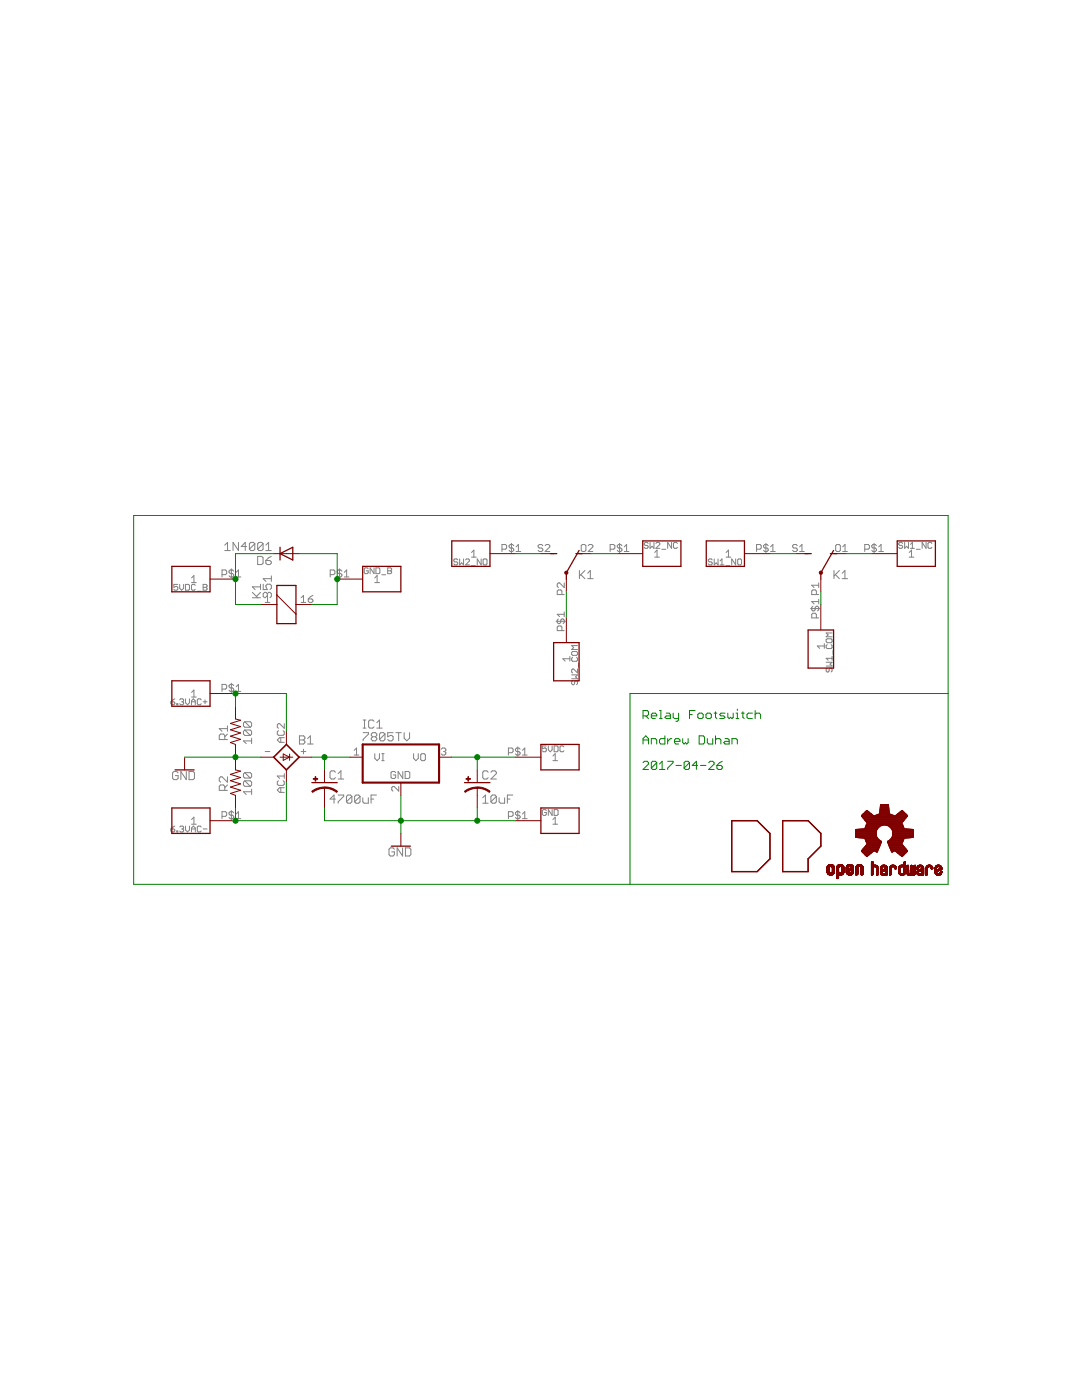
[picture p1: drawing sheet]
<svg xmlns="http://www.w3.org/2000/svg" width="216mm" height="279mm" viewBox="0 0 216 279" stroke-linecap="round" stroke-linejoin="round" font-family="sans-serif">
<g fill="none" stroke="#808080" stroke-width=".2">
<path d="M35.5 116.6h-.8v.6l.4-.2 .4 .2v.4l-.2 .2h-.4l-.2-.2M35.9 116.6v.8l.3 .4 .4-.4v-.8M37 116.6h.6l.2 .2v.8l-.2 .2h-.6zM38.2 115.3l.5-.4v1.4M38.2 116.3h1M39 116.8l-.2-.2h-.4l-.2 .2v.8l.2 .2h.4l.2-.2M39.4 118h.8M40.5 116.6h.6l.2 .2-.2 .4 .2 .4-.2 .2h-.6zM40.5 117.2h.6M44.3 114.7h.7l.2-.3v-.4l-.2-.3h-.7v1.4M44.9 108.8l.5-.6v1.7M44.9 109.9h1.1"/>
<path d="M46.2 113.5v1.9M46.6 114l-.2-.3h-.5l-.2 .3v.2l.2 .2h.5l.2 .3v.2l-.2 .2h-.5l-.2-.2M47.1 114.2l.5-.5v1.4M47.1 115.1h.9M47.6 108.2v1.7l-1.1-1.7v1.7M49.2 109.1h-1.1l.8-.9v1.7M50.4 119.3h1.6M50.4 118.2l1 1.1M50.8 108.5v1.1l-.2 .3h-.6l-.2-.3M50.8 108.5l-.2-.3h-.6l-.2 .3v1.1M50.8 108.5l-1 1.1M51.4 111h.8l.3 .3v1.1l-.3 .3h-.8z"/>
<path d="M52 117.1h-1.6l.5 .6M52 118.2l-.8 .8M52 116.6v1.1M52.5 108.5v1.1l-.3 .3h-.5l-.3-.3M52.5 108.5l-.3-.3h-.5l-.3 .3v1.1M52.5 108.5l-1.1 1.1M52.5 116.6v1.1h.8l-.2-.6v-.3l.2-.2h.6l.2 .2v.6l-.2 .3M52.9 119.3l.5-.5v1.4M53 109.9h1.1M53 108.8l.6-.6v1.7M53 111.9h.8l.3 .2v.3l-.3 .3h-.5l-.3-.3zM53.3 118.5l-.2-.3h-.3l-.3 .3v.5l.3 .3"/>
<path d="M53.3 118.5l.3-.3h.3l.2 .3v.5l-.2 .3M53.3 118.5v.3M54.1 111l-.5 .3-.6 .6M54.1 114.9v1.1M54.1 115.5h-1.6l.6 .5M60.1 119.3l.5-.5v1.4M61.5 119.5h.7l.2 .3v.2l-.2 .2h-.5l-.2-.2zM62.4 118.8l-.9 .7M65.9 114.7h.7l.2-.3v-.4l-.2-.3h-.7v1.4M67.8 113.5v1.9M68.2 114l-.2-.3h-.5l-.2 .3v.2l.2 .2h.5l.2 .3v.2l-.2 .2h-.5l-.2-.2M68.7 115.1h.9"/>
<path d="M68.7 114.2l.5-.5v1.4M73.5 113.5l-.2-.2h-.4l-.2 .2v.8l.2 .2h.4l.2-.2v-.4h-.4M74.6 113.3v1.2l-.7-1.2v1.2M74.8 116.3h.9M74.8 115.3l.4-.4v1.4M75 113.3h.6l.2 .2v.8l-.2 .2h-.6zM76.2 114.7h.8M77.4 113.3h.5l.2 .2-.2 .4 .2 .4-.2 .2h-.5zM77.4 113.9h.5M91.3 111.7l-.2-.2h-.4l-.1 .2 .1 .4h.4l.2 .2-.2 .4h-.4l-.1-.2M91.7 111.5v1.2l.4-.4 .4 .4v-1.2M92.9 111.7l.2-.2h.4l.2 .2v.3l-.8 .7h.8"/>
<path d="M94.1 112.9h.7M94.1 111.2h.9M94.1 110.3l.5-.5v1.4M96 111.5v1.2l-.8-1.2v1.2M96.4 111.7l.2-.2h.4l.2 .2v.8l-.2 .2h-.4l-.2-.2zM100.2 109.6h.7l.2-.2v-.5l-.2-.2h-.7v1.4M102 108.4v1.9M102.5 108.9l-.2-.2h-.5l-.2 .2v.2l.2 .3h.5l.2 .2v.2l-.2 .3h-.5l-.2-.3M103 110.1h.9M103 109.1l.4-.4v1.4M108.3 108.9l-.2-.2h-.5l-.2 .2v.2l.2 .3h.5l.2 .2v.2l-.2 .3h-.5l-.2-.3M108.8 108.9l.2-.2h.5l.2 .2v.2l-.9 1h.9"/>
<path d="M112.1 118.7v-.7l-.2-.3h-.5l-.2 .3v.7h1.4M112.6 116.3v1l-.9-1h-.3l-.2 .3v.4l.2 .3M115.6 113.9v1.6M115.9 114.7l.8 .8M116.2 108.7h.5l.2 .2v.9l-.2 .3h-.5l-.2-.3v-.9zM116.7 113.9l-1.1 1.1M117.3 115.5h1M117.3 114.4l.5-.5v1.6M117.4 108.9l.2-.2h.5l.2 .2v.2l-.9 1h.9M121.8 109.6h.6l.3-.2v-.5l-.3-.2h-.6v1.4M123.6 108.4v1.9M124.1 108.9l-.2-.2h-.5l-.2 .2v.2l.2 .3h.5l.2 .2v.2l-.2 .3h-.5l-.2-.3"/>
<path d="M124.6 110.1h.9M124.6 109.1l.4-.4v1.4M129.3 108.5l-.2-.3h-.4l-.2 .4 .2 .2h.4l.2 .4-.2 .2h-.4l-.2-.2M129.7 108.2v1.2l.4-.4 .4 .4v-1.2M130.6 110.3l.5-.5v1.4M130.6 111.2h1M130.9 108.5l.2-.3h.4l.2 .3v.1l-.8 .8h.8M132.1 109.6h.7M134 108.2v1.2l-.8-1.2v1.2M135.2 108.5l-.2-.3h-.4l-.2 .3v.7l.2 .2h.4l.2-.2M142.1 111.7l-.2-.2h-.4l-.2 .2 .2 .4h.4l.2 .2-.2 .4h-.4l-.2-.2M142.5 111.5v1.2l.4-.4 .4 .4v-1.2"/>
<path d="M143.7 112.7h.8M143.7 112l.4-.5v1.2M144.8 112.9h.8M144.9 111.2h.9M144.9 110.3l.5-.5v1.4M146.8 111.5v1.2l-.8-1.2v1.2M147.4 111.5h.4l.2 .2v.8l-.2 .2h-.4l-.2-.2v-.8zM151 109.6h.7l.2-.2v-.5l-.2-.2h-.7v1.4M152.8 108.4v1.9M153.3 108.9l-.2-.2h-.5l-.2 .2v.2l.2 .3h.5l.2 .2v.2l-.2 .3h-.5l-.2-.3M153.8 110.1h.9M153.8 109.1l.4-.4v1.4"/>
<path d="M159.1 108.9l-.2-.2h-.5l-.2 .2v.2l.2 .3h.5l.2 .2v.2l-.2 .3h-.5l-.2-.3M159.6 110.1h.9M159.6 109.1l.4-.4v1.4M162.9 118.7v-.7l-.2-.3h-.5l-.2 .3v.7h1.4M163.4 116.8h-1.4l.4 .5M163.4 116.3v1M163.4 119.6v.9M166.4 113.9v1.6M166.7 114.7l.8 .8M167 108.7h.4l.3 .2v.9l-.3 .3h-.4l-.2-.3v-.9zM167.5 113.9l-1.1 1.1M168 115.5h1.1"/>
<path d="M168 114.4l.6-.5v1.6M168.1 109.1l.5-.4v1.4M168.1 110.1h1M172.6 109.6h.6l.3-.2v-.5l-.3-.2h-.6v1.4M174.4 108.4v1.9M174.9 108.9l-.3-.2h-.4l-.3 .2v.2l.3 .3h.4l.3 .2v.2l-.3 .3h-.4l-.3-.3M175.3 110.1h1M175.3 109.1l.5-.4v1.4M180.1 108.5l-.2-.3h-.4l-.2 .3 .2 .3h.4l.2 .2-.2 .4h-.4l-.2-.2M180.5 108.2v1.2l.4-.4 .4 .4v-1.2M181.4 111.2h1M181.4 110.3l.5-.5v1.4"/>
<path d="M181.7 109.4h.8M181.7 108.6l.4-.4v1.2M182.8 109.6h.8M184.8 108.2v1.2l-.8-1.2v1.2M185.9 108.5l-.1-.3h-.4l-.2 .3v.7l.2 .2h.4l.1-.2M34.9 139.5l-.8 .6M35.9 139.7l.1-.2h.4l.2 .2-.2 .4M37 139.5v.8l.4 .4 .4-.4v-.8M38.2 138.2l.5-.5v1.4M38.2 139.1h1M40.2 139.7l-.3-.2h-.3l-.2 .2v.7l.2 .3h.3l.3-.3M40.9 139.7v.7"/>
<path d="M44.3 137.5h.7l.2-.2v-.5l-.2-.2h-.7v1.4M46.2 136.4v1.8M46.6 136.8l-.2-.2h-.5l-.2 .2v.3l.2 .2h.5l.2 .2v.3l-.2 .2h-.5l-.2-.2M47.1 137.1l.5-.5v1.4M47.1 138h.9M52.9 120.2h.9M60.1 120.2h.9M111 124h1.8M111.4 123.5l-.2 .3v.4l.2 .3h.3l.2-.3v-.4l.2-.3h.3l.2 .3v.4l-.2 .3M112.1 125.9v-.7l-.2-.3h-.5l-.2 .3v.7h1.4M112.6 122.1v1M112.6 122.6h-1.4l.5 .5"/>
<path d="M113.7 131.5h-1.4l.5 .4M113.7 131v.9M114.1 134.7h1.1l-.3 .4 .3 .4h-1.1M114.3 135.9l-.2 .2v.3l.2 .3 .4-.3v-.3l.2-.2 .3 .2v.3l-.2 .3M114.3 130h.7l.2 .2v.4l-.2 .2h-.7l-.2-.2v-.4zM114.3 131.2l-.2 .2v.4l.2 .2h.7l.2-.2v-.4l-.2-.2M115.2 133.5v.8l-.7-.8-.4 .2v.4l.2 .2M115.2 128.8h-1.1l.4 .4-.4 .4h1.1M115.4 132.4v.7M161.7 121.5h1.9M162.2 121l-.2 .2v.5l.2 .2h.2l.3-.2v-.5l.2-.2h.2l.3 .2v.5l-.3 .2M162.9 123.3v-.7l-.2-.2h-.5l-.2 .2v.7h1.4"/>
<path d="M163.4 120.1h-1.4l.4 .4M164.5 128.9h-1.4l.5 .5M164.5 128.5v.9M164.8 127.7l.3-.2h.7l.2 .2v.4l-.2 .2h-.7l-.3-.2zM164.8 132.2h1.2l-.4 .3 .4 .4h-1.2M165.1 133.3l-.3 .2v.4l.3 .2 .3-.2v-.4l.2-.2 .4 .2v.4l-.2 .2M165.1 128.7l-.3 .1v.4l.3 .2h.7l.2-.2v-.4l-.2-.1M166 131v.8M166 131.4h-1.2l.4 .4M166 126.3h-1.2l.4 .4-.4 .4h1.2M166.2 129.8v.8M34.1 140.1h.6l.2 .3-.2 .3h-.4l-.2-.3z"/>
<path d="M35.3 140.4h.2v.3h-.2zM35.5 154.2l-.2-.2h-.6l-.3 .2v1.1l.3 .3h.6l.2-.3v-.5h-.5M36.2 140.1h.2M36.4 140.1l.2 .2-.2 .4h-.4l-.1-.3M37.2 154v1.6l-1.1-1.6v1.6M37.7 154h.8l.3 .2v1.1l-.3 .3h-.8zM38.2 140.1h.8M38.2 140.7v-.8l.4-.4 .4 .4v.8M40.5 140.1h.8M44.9 147.6v-.8l-.3-.3h-.6l-.2 .3v.8h1.6M44.9 157.7v-.8l-.3-.2h-.6l-.2 .2v.8h1.6M45.4 144.9v1"/>
<path d="M45.4 155v1.1l-1.1-1.1h-.3l-.2 .3v.5l.2 .3M45.4 146.5l-.5 .5M45.4 145.4h-1.6l.5 .5M45.4 156.7l-.5 .5M48.9 145.7l-.3 .3v.5l.3 .3h1M48.9 144h1l.3 .3v.6l-.3 .2M48.9 145.7h1l.3 .3v.5l-.3 .3M48.9 154.2h1l.3 .3v.5l-.3 .3M48.9 155.8h1l.3 .3v.6l-.3 .2M48.9 144l-.3 .3v.6l.3 .2h1M48.9 154.2l-.3 .3v.5l.3 .3h1M48.9 155.8l-.3 .3v.6l.3 .2h1"/>
<path d="M48.9 145.7l1 1.1M48.9 144l1 1.1M48.9 155.8l1 1.1M48.9 154.2l1 1.1M50.2 147.9h-1.6l.5 .5M50.2 147.3v1.1M50.2 157.5v1.1M50.2 158h-1.6l.5 .6M52.9 150h.9M55.6 145.8l-.3 .2v.5l.3 .2h.9l.2-.2v-.5l-.2-.2M55.6 155.8l-.3 .2v.5l.3 .2h.9l.2-.2v-.5l-.2-.2M56 147.2v.9"/>
<path d="M56 157.2v.9M56.7 147.2h-.9l-.5 .5 .5 .4h.9M56.7 144.4v1l-.9-1h-.2l-.3 .3v.4l.3 .3M56.7 154.4v.9M56.7 157.2h-.9l-.5 .5 .5 .4h.9M56.7 154.9h-1.4l.5 .4M59.8 146.9h.8l.2 .2v.3l-.2 .3 .2 .3v.2l-.2 .3h-.8zM59.8 147.7h.8M60.1 150h.9M60.6 149.5v1M61.4 148.5h1.1M61.4 147.4l.5-.5v1.6"/>
<path d="M66.9 159.5h-1.1l.9-.8v1.6M66.9 154.1l-.2-.3h-.6l-.3 .3v1.1l.3 .3h.6l.2-.3M67.5 158.7h1.1v.2l-1.1 1.1v.3M67.5 155.5h1.1M67.5 154.4l.5-.6v1.7M70.2 158.9l-.3-.2h-.5l-.3 .2v1.1M70.2 158.9v1.1l-.3 .3h-.5l-.3-.3M70.2 158.9l-1.1 1.1M70.7 149.8l.4-.5v1.4M70.7 150.7h.9M71.8 158.9l-.2-.2h-.6l-.2 .2v1.1M71.8 158.9v1.1l-.2 .3h-.6l-.2-.3"/>
<path d="M71.8 158.9l-1 1.1M72.4 159.2v.8l.3 .3h.8v-1.1M72.5 146.2h1v.3l-1 1.1v.2M72.5 145.3h.5M72.5 143.7h.5M72.7 143.7v1.6M74 159.5h.6M74.4 147l-.3-.2v-.3l.3-.3h.5l.3 .3v.3l-.3 .2M74.4 147l-.3 .3v.3l.3 .2h.5l.3-.2v-.3l-.3-.3M74.4 147h.5M74.6 144l-.2-.3h-.6l-.2 .3v1.1l.2 .2h.6l.2-.2M74.8 150.4v.9l.4 .5 .5-.5v-.9"/>
<path d="M75.1 158.7h-1.1v1.6M75.2 144.2l.5-.5v1.6M75.2 145.3h1.1M76.2 151.8h.4M76.2 150.4h.4M76.4 150.4v1.4M76.8 146.5l-.3-.3h-.5l-.3 .3v1.1M76.8 146.5v1.1l-.3 .2h-.5l-.3-.2M76.8 146.5l-1.1 1.1M78.4 146.2h-1v.8l.8-.2 .2 .2v.6l-.2 .2h-.6l-.2-.2M79 154.2l-.3-.2h-.4l-.3 .2v.9l.3 .3h.4l.3-.3v-.4h-.5M79 146.2h1.1"/>
<path d="M79.5 146.2v1.6M79.6 157v.9l-1-.9h-.2l-.2 .2v.4l.2 .3M80.4 154v1.4l-1-1.4v1.4M80.6 146.2v1.1l.6 .5 .5-.5v-1.1M80.8 154h.7l.3 .2v.9l-.3 .3h-.7zM82.5 150.4v.9l.5 .5 .5-.5v-.9M84.2 150.4h.4l.3 .2v1l-.3 .2h-.4l-.3-.2v-1zM88 149.5l.3-.2h.4l.3 .2v.3l-.3 .2M88.5 150h.2M88.7 150l.3 .2v.3l-.3 .2h-.4l-.3-.2M96.3 159.2l.6-.5v1.6M97.4 154.1l-.3-.3h-.5l-.3 .3v1.1l.3 .3h.5l.3-.3"/>
<path d="M98 154.1l.2-.3h.6l.2 .3v.3l-1 1.1h1M99 158.9l-.2-.2h-.6l-.2 .2v1.1M99 158.9v1.1l-.2 .3h-.6l-.2-.3M99 158.9l-1 1.1M99.6 159.2v.8l.3 .3h.8v-1.1M101.2 159.5h.6M101.5 150.2h.7l.2-.2v-.5l-.2-.2h-.7v1.4M102.3 158.7h-1.1v1.6M103.3 149.1v1.8M103.8 149.5l-.3-.2h-.4l-.3 .2v.3l.3 .2h.4l.3 .2v.3l-.3 .2h-.4l-.3-.2M104.2 150.7h1M104.2 149.8l.5-.5v1.4"/>
<path d="M109 148.9h-.8v.6l.4-.2 .4 .2v.3l-.2 .2h-.4l-.2-.2M109.4 148.9v.7l.4 .4 .4-.4v-.7M110.3 151.8h1M110.3 150.9l.5-.5v1.4M110.6 148.9h.5l.3 .2v.7l-.3 .2h-.5zM112.5 149.1l-.2-.2h-.4l-.2 .2v.7l.2 .2h.4l.2-.2M34.1 165.4h.6l.2 .4-.2 .2h-.4l-.2-.2zM34.9 164.9l-.8 .5M35.3 165.8h.2v.2h-.2zM35.9 165.1l.1-.2h.4l.2 .2-.2 .3M36.2 165.4h.2M36.4 165.4l.2 .3-.2 .3h-.4l-.1-.2"/>
<path d="M37 164.9v.8l.4 .3 .4-.3v-.8M38.2 166v-.8l.4-.3 .4 .3v.8M38.2 165.4h.8M38.2 163.6l.5-.5v1.4M38.2 164.5h1M40.2 165.1l-.3-.2h-.3l-.2 .2v.7l.2 .2h.3l.3-.2M40.5 165.4h.8M44.3 162.9h.7l.2-.2v-.5l-.2-.2h-.7v1.4M46.2 161.8v1.8M46.6 162.2l-.2-.2h-.5l-.2 .2v.3l.2 .2h.5l.2 .2v.3l-.2 .2h-.5l-.2-.2M47.1 162.5l.5-.5v1.4M47.1 163.4h.9"/>
<path d="M78.7 169.5l-.3-.3h-.5l-.3 .3v1.1l.3 .2h.5l.3-.2v-.6h-.5M80.3 169.2v1.6l-1.1-1.6v1.6M80.9 169.2h.8l.3 .3v1.1l-.3 .2h-.8zM96.3 160.3h1.1M101.5 162.9h.7l.2-.2v-.5l-.2-.2h-.7v1.4M103.3 161.8v1.8M103.8 162.2l-.3-.2h-.4l-.3 .2v.3l.3 .2h.4l.3 .2v.3l-.3 .2h-.4l-.3-.2M104.2 163.4h1M104.2 162.5l.5-.5v1.4M109 161.8l-.2-.2h-.4l-.2 .2v.7l.2 .2h.4l.2-.2v-.4h-.4M110.2 161.6v1.1l-.8-1.1v1.1M110.3 164.5h1"/>
<path d="M110.3 163.6l.5-.5v1.4M110.6 161.6h.5l.3 .2v.7l-.3 .2h-.5z"/>
</g>
<path d="M72.4 148.6h15.2v7.6h-15.2z" fill="none" stroke="#800000" stroke-width=".42"/>
<g fill="none" stroke="#800000" stroke-width=".2">
<path d="M41.9 115.6h5.1M54.6 110.5h5.1M55.2 118.7l3.9 3.9M67.3 115.6h5.1M97.8 110.5h5M107.9 110.5h2.6M113 115.6v2.5M115.5 110.5h2.6M123.2 110.5h5M148.5 110.5h5.1M158.7 110.5h2.5M163.8 115.6v2.5"/>
<path d="M166.3 110.5h2.6M173.9 110.5h5.1M41.9 138.4h5.1M52.1 120.6h3.1M59.1 120.6h3.1M113 123.2v5M163.8 120.6v5.1M36.8 151.1v2.5M47 140.9v2.6l1 .2-2 .7 2 .6-2 .6 2 .7-2 .6 2 .7-2 .6 1 .4v5l1 .3-2 .6 2 .7-2 .6 2 .6-2 .7 2 .6-2 .6 1 .4v2.5M52.1 151.1h2.5M55.9 151.1h2.5M56.5 150.5l1.3 .6-1.3 .6z"/>
<path d="M57.1 146v2.6M57.1 153.6v2.6M57.8 150.5v1.2M59.7 151.1h2.5M64.7 153.6v2.6M64.7 157.2v4M69.8 151.1h2.6M80 156.2v2.5M87.6 151.1h2.5M95.2 153.6v2.6M95.2 157.2v4M102.8 151.1h5.1"/>
<path d="M41.9 163.8h5.1M80 166.3v2.6M102.8 163.8h5.1M165 174l.5 .1M165 174h.4M165 173.9h.4M165 173.8h.4M165 173.7h.4M165 173.6h.4M165 173.5h.4M165 173.4h.4M165 173.3h.4"/>
<path d="M165 173.2h.4M165 173.1h.4M165.1 174.2h.5M165.1 174.1l.4 .1M165.1 174.1h.4M165.1 173h.4M165.1 174.2h1.3M165.1 172.9h1.3M165.1 174.3h1.3M165.2 172.8h1.1M165.2 174.4h1.1M165.2 172.7h1.1"/>
<path d="M165.3 174.5h.9M165.3 172.7h.9M165.4 174.5h.7M165.4 172.6h.7M165.4 174.6h.7M165.5 173.1h-.5M165.5 172.6h.5M165.5 174.6h.5M165.5 173h-.4M165.6 172.9l-.5 .1M165.9 172.9h.5M165.9 174.2h.6"/>
<path d="M166 173h.5M166 174.1h.5M166.1 173.1h.4M166.1 174h.4M166.1 173.9h.4M166.1 173.8h.4M166.1 173.7h.4M166.1 173.6h.4M166.1 173.5h.4M166.1 173.4h.4M166.1 173.3h.4M166.1 173.2h.4"/>
<path d="M166.5 174.1l-.5 .1M166.5 174l-.4 .1M166.9 175.3h.3M166.9 175.1h.4M166.9 175h.4M166.9 174.9h.4M166.9 174.8h.4M166.9 174.7h.4M166.9 174.4h1.4M166.9 174.2l1.4 .1M166.9 174.2h.6M166.9 174.1l.5 .1"/>
<path d="M166.9 174.1h.5M166.9 174h.4M166.9 173.9h.4M166.9 173.8h.4M166.9 173.7h.4M166.9 173.6h.4M166.9 173.5h.4M166.9 173.4h.4M166.9 173.3h.4M166.9 173.2h.4M166.9 173.1h.4M167 175.3h.1"/>
<path d="M167 173h.4M167 172.9h1.3M167.1 172.8h1.2M167.1 172.8h1.1M167.2 172.7h1M167.3 172.7h.8M167.3 175.2l-.4 .1M167.3 172.6h.7M167.3 175.2h-.4M167.3 174.6h-.4M167.4 173.1h-.5M167.4 172.6h.5"/>
<path d="M167.4 174.6h.5M167.5 173h-.5M167.5 172.9l-.5 .1M167.8 172.9l.6 .1M167.9 174.2h.5M167.9 173h.5M167.9 173l.5 .1M168 173.1h.4M168 174.1h.4M168 174.6h-1.1M168 174h.4M168 173.9h.4"/>
<path d="M168 173.8h.4M168 173.7h.4M168 173.6h.4M168 173.5h.4M168 173.4h.4M168 173.3h.4M168 173.2h.4M168.1 174.5l-1.2 .1M168.2 174.5h-1.3M168.2 174.4l-1.3 .1M168.3 174.3l-1.4 .1M168.3 174.3h-1.4"/>
<path d="M168.4 174.1h-.4M168.9 174.1l.5 .1M168.9 174.1h.4M168.9 174h.4M168.9 173.7h.9M168.9 173.4h.3M168.9 173.3h.3M168.9 173.2h.3M168.9 173.1h.4M168.9 174.2h.5M168.9 173h.5M168.9 174.2h1.3"/>
<path d="M168.9 172.9h1.3M169 174.3h1.2M169 172.9h1.2M169 172.8h1.2M169 174.4h1.1M169 172.8h1.1M169.1 174.4h1M169.1 174.5h1M169.1 172.7h1M169.2 172.7h.8M169.2 174.5h.8M169.2 172.6h.8"/>
<path d="M169.2 174.6h.7M169.2 173.2h-.3M169.3 173.1h-.4M169.3 173.9l-.4 .1M169.3 172.6h.5M169.3 173l-.4 .1M169.4 174.6h.4M169.4 173.9h-.5M169.4 173.8l-.5 .1M169.4 173.4h.9M169.5 172.9l-.6 .1M169.6 173.4h.7"/>
<path d="M169.6 173.8h-.7M169.7 173.3h.6M169.7 172.9h.6M169.7 173.7l-.8 .1M169.8 174.2h.5M169.8 173.3h.5M169.8 173h.5M169.9 174.1h.4M169.9 173.1h.4M169.9 173.2h.4M169.9 174h.4M169.9 173.9h.4"/>
<path d="M169.9 173.6l-1 .1M170 173.8h.3M170 173.6h-1.1M170.1 173.8h.2M170.2 173.5l-1.3 .1M170.3 173.5h-1.4M170.3 173.4l-1 .1M170.8 174.4h.4M170.8 174.3h.4M170.8 174.2h.4M170.8 174.1h.4M170.8 174h.4"/>
<path d="M170.8 173.9h.4M170.8 173.8h.4M170.8 173.7h.4M170.8 173.6h.4M170.8 173.5h.4M170.8 173.4h.4M170.8 173.3h.4M170.8 173.2h.4M170.8 174.6h.2M170.8 173.1h.4M170.8 174.6h.1M170.8 172.9h1.3"/>
<path d="M170.9 172.8l1.2 .1M170.9 172.8h1.2M170.9 172.8h1.1M171 172.7h1M171.1 174.5l-.3 .1M171.1 172.7h.8M171.1 172.6h.8M171.2 174.5h-.4M171.2 173.1h-.4M171.2 173l-.4 .1M171.2 172.6h.5M171.3 173h-.5"/>
<path d="M171.4 172.9l-.6 .1M171.6 172.9h.6M171.7 173h.5M171.8 173h.4M171.8 173.1h.4M171.8 174.4h.4M171.8 174.3h.4M171.8 174.2h.4M171.8 174.1h.4M171.8 174h.4M171.8 173.9h.4M171.8 173.8h.4"/>
<path d="M171.8 173.7h.4M171.8 173.6h.4M171.8 173.5h.4M171.8 173.4h.4M171.8 173.3h.4M171.8 173.2h.4M171.9 174.6h.1M172.1 174.6h-.2M172.1 174.5l-.3 .1M172.2 174.5h-.4M173.9 174.4h.3M173.9 174.3h.3"/>
<path d="M173.9 174.2h.3M173.9 174.1h.3M173.9 174h.3M173.9 173.9h.3M173.9 173.8h.3M173.9 173.7h.3M173.9 173.6h.3M173.9 173.5h.3M173.9 173.4h.3M173.9 173.3h.3M173.9 173.2h.3M173.9 173h1.2"/>
<path d="M173.9 172.9h1.2M173.9 172.8l1.2 .1M173.9 172.8h1.1M173.9 172.7l1 .1M173.9 172.7h.3M173.9 172.6h.3M173.9 172.5h.3M173.9 172.4h.3M173.9 172.3h.3M173.9 172.2h.3M173.9 172.1h.3M174 172h.2"/>
<path d="M174 174.6h-.1M174.1 174.6h-.2M174.2 174.5l-.3 .1M174.2 174.5h-.3M174.2 173.1l-.3 .1M174.3 173.1h-.4M174.3 172.7h.6M174.3 173l-.4 .1M174.4 173h-.5M174.5 172.7h.1M174.7 173h.5M174.8 173l.4 .1"/>
<path d="M174.9 173.1h.3M174.9 173.2h.3M175 174.5h.2M175 174.4h.2M175 174.3h.2M175 174.2h.2M175 174.1h.2M175 174h.2M175 173.9h.2M175 173.8h.2M175 173.7h.2M175 173.6h.2"/>
<path d="M175 173.5h.2M175 173.4h.2M175 173.3h.2M175.1 174.6h-.1M175.2 174.6h-.2M175.2 174.5h-.2M175.7 174.2l.3 .1M175.7 174.2h.3M175.7 174.1h.3M175.7 173.3h.3M175.7 174.3h.4M175.7 173.4h.1"/>
<path d="M175.7 173.2h.3M175.7 174.3l.5 .1M175.7 174.4h.9M175.8 174.4h.8M175.8 174.5h.8M175.9 172.9h1M175.9 174.5h.7M175.9 174.6h.7M175.9 172.8h.9M176 173.4h-.3M176 173.3l-.3 .1M176 174.1h-.3"/>
<path d="M176 173.7h1.1M176 172.8h.8M176 174.6h.6M176 174l-.3 .1M176 173.1l-.3 .1M176.1 174h-.4M176.1 173.1h-.4M176.1 172.7h.6M176.1 173.6h1M176.1 173l-.4 .1M176.2 173.9l-.5 .1M176.2 174.7h.1"/>
<path d="M176.2 173h-.4M176.3 173.9h-.6M176.3 173.6h.8M176.3 174.7h.1M176.3 172.7h.1M176.3 173.8l-.6 .1M176.4 174.4h.1M176.4 173.5h.7M176.5 173.8h-.7M176.5 173.5h.6M176.6 173h.4M176.6 173.4h.5"/>
<path d="M176.6 173.7l-.7 .1M176.7 173.1h.3M176.7 173.4h.4M176.7 173.1l.4 .1M176.7 173.7h.4M176.7 173.2h.4M176.8 174.5h.3M176.8 174.4h.3M176.8 174.3h.3M176.8 174.2h.3M176.8 174.1h.3M176.8 174h.3"/>
<path d="M176.8 173.9h.3M176.8 173.8h.3M176.8 173.3h.3M176.9 174.6h-.1M177 173h-1.2M177 174.6h-.2M177.1 173.7h-1.2M177.5 174.4h.3M177.5 174.3h.3M177.5 174.2h.3M177.5 174.1h.3M177.5 174h.3"/>
<path d="M177.5 173.9h.3M177.5 173.8h.3M177.5 173.7h.3M177.5 173.6h.3M177.5 173.5h.3M177.5 173.4h.3M177.5 173.3h.3M177.5 173.2h.3M177.6 173h.4M177.6 173h1.2M177.7 174.6h-.2M177.7 172.9h1"/>
<path d="M177.8 174.6h-.3M177.8 172.8h.8M177.8 174.5l-.3 .1M177.8 174.5h-.3M177.8 173.1l-.3 .1M177.9 173.1h-.4M177.9 172.7h.6M177.9 173l-.3 .1M178.1 172.7h.1M178.4 173h.4M178.4 173l.4 .1M178.5 173.1h.3"/>
<path d="M178.5 173.2h.4M178.6 173.2h.3M178.6 173.3h.2M178.6 173.3h.3M178.8 173.4h-.2M179.3 174.1h.3M179.3 174h.3M179.3 173.9h.3M179.3 173.8h.3M179.3 173.7h.3M179.3 173.6h.3M179.3 173.5h.3"/>
<path d="M179.3 173.4h.3M179.3 173.3h.3M179.3 174.2l.4 .1M179.3 174.2h.4M179.3 173.2h.3M179.3 173.1h.4M179.4 174.3h.4M179.4 174.3l.5 .1M179.4 174.4h1.2M179.5 174.4h1.1M179.5 172.9h1.2M179.5 174.5h1"/>
<path d="M179.6 172.8h1.1M179.6 174.5h.8M179.6 174.6h.8M179.6 173.2l-.3 .1M179.7 174.6h.6M179.7 173.1h-.4M179.7 172.7h.6M179.8 173l-.4 .1M179.8 173h-.4M179.9 174.7h.1M179.9 172.7h.1M180 174.7h.1"/>
<path d="M180.2 173h.5M180.2 174.3h.4M180.3 173.1h.4M180.3 174.2h.4M180.4 174.1h.3M180.4 173.2h.3M180.4 172.7h.3M180.4 174h.3M180.4 173.9h.3M180.4 173.8h.3M180.4 173.7h.3M180.4 173.6h.3"/>
<path d="M180.4 173.5h.3M180.4 173.4h.3M180.4 173.3h.3M180.4 172.6h.3M180.4 172.5h.3M180.4 172.4h.3M180.4 172.3h.3M180.4 172.2h.3M180.4 172.1h.3M180.5 172h.2M180.6 174.3l-.5 .1M180.6 174.2l-.3 .1"/>
<path d="M180.7 172.9l-1.3 .1M181 174.1h.3M181 174h.3M181 173.9h.3M181 173.8h.3M181 173.7h.3M181 173.6h.3M181 173.5h.3M181 173.4h.3M181 173.3h.3M181 173.2h.3M181 173.1h.3"/>
<path d="M181 173h.3M181 172.9h.3M181 172.8h.3M181 174.3l.4 .1M181 174.3h.3M181 174.2l.3 .1M181 174.2h.3M181 174.4h1.6M181.1 174.5h1.4M181.1 172.7h.2M181.1 174.6h1.4M181.2 174.6h.5"/>
<path d="M181.4 174.7h.1M181.5 174.7h.1M181.5 174.4h.6M181.6 174.3h.4M181.7 174.2h.3M181.7 174.1h.2M181.7 174h.2M181.7 173.9h.2M181.7 173.8h.2M181.7 173.7h.2M181.7 173.6h.2M181.7 173.5h.2"/>
<path d="M181.7 173.4h.2M181.7 173.3h.2M181.7 173.2h.2M181.7 173.1h.2M181.7 173h.2M181.7 172.9h.2M181.7 172.8h.2M181.8 172.7h.1M181.9 174.6h.5M182.2 174.7h.1M182.2 174.4h.4M182.3 174.3h.3"/>
<path d="M182.3 174.2h.3M182.4 174.2h.2M182.4 174.1h.2M182.4 174h.2M182.4 173.9h.2M182.4 173.8h.2M182.4 173.7h.2M182.4 173.6h.2M182.4 173.5h.2M182.4 173.4h.2M182.4 173.3h.2M182.4 173.2h.2"/>
<path d="M182.4 173.1h.2M182.4 173h.2M182.4 172.9h.2M182.4 172.8h.2M182.5 172.7h.1M182.6 174.5h-1.5M182.9 174.2l.4 .1M182.9 174.2h.3M182.9 174.1h.3M182.9 174.3h.4M182.9 173.4h.2M182.9 173.2h.3"/>
<path d="M183 174.3l.4 .1M183 173.2h.3M183 174.4h.8M183 173h.5M183.1 174.5h.7M183.1 172.9h1.1M183.1 172.9h1M183.2 174.5h.7M183.2 174.6h.7M183.2 173.7h1.1M183.2 173.4h-.3M183.2 172.8h.9"/>
<path d="M183.2 173.3l-.3 .1M183.2 173.3h-.3M183.3 174.6h.5M183.3 174l-.4 .1M183.3 173.7h1M183.3 172.8h.7M183.3 173.1l-.3 .1M183.3 174h-.4M183.3 173.1h-.3M183.3 172.7h.6M183.4 173.6h.9M183.4 173l-.4 .1"/>
<path d="M183.4 173.9h-.4M183.5 174.7h.1M183.5 173.9h-.5M183.5 173.6h.8M183.6 173.8l-.6 .1M183.6 172.7h.1M183.6 174.4h.1M183.6 173.5h.7M183.7 173.8h-.7M183.7 173.5h.6M183.8 173h.4M183.9 173h.4"/>
<path d="M183.9 173.4h.4M183.9 173.7l-.8 .1M183.9 173.1h.4M184 173.1h.3M184 173.4h.3M184 173.2h.3M184 173.7h.3M184 173.3h.3M184 174.5h.3M184 174.4h.3M184 174.3h.3M184 174.2h.3"/>
<path d="M184 174.1h.3M184 174h.3M184 173.9h.3M184 173.8h.3M184.2 174.6h-.2M184.2 173h-1.2M184.3 174.6h-.3M184.8 174.5h.2M184.8 174.4h.2M184.8 174.3h.2M184.8 174.2h.2M184.8 174.1h.2"/>
<path d="M184.8 174h.2M184.8 173.9h.2M184.8 173.8h.2M184.8 173.7h.2M184.8 173.6h.2M184.8 173.5h.2M184.8 173.4h.2M184.8 173.3h.2M184.8 173.2h.3M184.9 173h1.1M184.9 174.6h-.1M184.9 172.9h1.1"/>
<path d="M184.9 172.9h1M185 172.8h.9M185 174.6h-.2M185.1 173.2h-.3M185.1 172.8h.7M185.1 173.1l-.3 .1M185.1 172.7h.6M185.1 173.1h-.3M185.2 173l-.4 .1M185.3 173h-.5M185.4 172.7h.1M185.6 173h.4"/>
<path d="M185.7 173l.4 .1M185.7 173.1h.4M185.8 173.1h.3M185.8 173.2h.3M186.1 173.4h-.3M186.1 173.3l-.3 .1M186.1 173.3h-.3M186.6 174.1l.3 .1M186.6 174.1h.3M186.6 174h.3M186.6 173.6h1.1M186.6 173.6h.3"/>
<path d="M186.6 173.5h.3M186.6 173.4h.3M186.6 173.3h.3M186.6 174.2h.4M186.6 174.2h.3M186.6 173.2h.3M186.6 173.1h.3M186.6 174.3h.4M186.6 174.3l.6 .1M186.7 174.4h1.1M186.7 173h1.1M186.7 172.9h1.1"/>
<path d="M186.7 174.5h1M186.7 172.9h1M186.8 174.5h.9M186.8 172.8h.9M186.9 174.6h.7M186.9 172.8h.7M186.9 173.2h-.3M186.9 174h-.3M186.9 174.6h.6M187 173.1h-.4M187 172.7h.5M187 173.9l-.4 .1"/>
<path d="M187 173l-.4 .1M187.1 173h-.5M187.1 174.7h.1M187.1 173.9h-.5M187.2 173.8l-.6 .1M187.2 172.7h.1M187.2 174.7h.1M187.2 173.5h.7M187.3 173.8h-.7M187.4 173.4h.5M187.4 173h.5M187.5 173.7l-.9 .1"/>
<path d="M187.5 173l.4 .1M187.5 174.3h.4M187.5 173.7h-.9M187.5 173.4h.4M187.5 173.1h.4M187.6 173.1h.3M187.6 174.2h.3M187.6 173.2h.3M187.6 174.1h.3M187.6 173.3h.3M187.7 174h.2M187.7 173.6h-.7"/>
<path d="M187.8 173.9h.1M187.8 174.3l-.4 .1M187.9 173.5l-.8 .1M187.9 174.2l-.4 .1M187.9 174.2h-.3M187.9 173.4l-.6 .1"/>
</g>
<g fill="none" stroke="#800000" stroke-width=".25">
<path d="M34.3 113h7.6v5.1h-7.6zM55.2 116.8h3.9v7.7h-3.9zM55.9 110.5l2.5-1.3v2.6zM55.9 109.2v2.6M72.4 113h7.6v5.1h-7.6zM90.1 107.9h7.7v5.1h-7.7zM109.8 110.5h1.3M114.9 110.5h1.3M115.5 109.9l-2.5 4.4v1.3M128.2 107.9h7.7v5.1h-7.7zM140.9 107.9h7.6v5.1h-7.6zM160.6 110.5h1.3"/>
<path d="M165.7 110.5h1.3M166.3 109.9l-2.5 4.4v1.3M179 107.9h7.6v5.1h-7.6zM34.3 135.9h7.6v5h-7.6zM110.5 128.2h5v7.7h-5zM161.2 125.7h5.1v7.6h-5.1zM34.9 153.6h3.8M62.2 156.2h5.1M92.7 156.2h5.1M107.9 148.6h7.6v5h-7.6zM34.3 161.2h7.6v5.1h-7.6zM78.1 168.9h3.8"/>
<path d="M107.9 161.2h7.6v5.1h-7.6zM146 163.8h5.1l2.5 2.5v5.1l-2.5 2.5h-5.1zM156.2 163.8h5l2.6 2.5v2.6l-2.6 2.5v2.5h-5z"/>
</g>
<g fill="#800000" stroke="#800000" stroke-width=".2">
<path d="M64.7 157.1l1.4 .2 1.2 .6-.1 .2-1.4-.7-1.1-.1z" fill-rule="evenodd"/>
<path d="M62.2 157.9l1.2-.6 1.3-.2v.2l-.9 .2-1.4 .6z" fill-rule="evenodd"/>
<path d="M95.2 157.1l1.4 .2 1.2 .6-.2 .2-1.3-.7-1.1-.1z" fill-rule="evenodd"/>
<path d="M92.7 157.9l1.2-.6 1.3-.2v.2l-1 .2-1.4 .6z" fill-rule="evenodd"/>
<circle cx="163.8" cy="114.3" r=".33"/>
<circle cx="113" cy="114.3" r=".33"/>
</g>
<g fill="#800000" stroke="#800000" stroke-width=".2">
<path d="M62.5 155.4h.9v.1h-.9z"/>
<path d="M62.9 155h.1v.9h-.1z"/>
<path d="M93 155.4h.9v.1h-.9z"/>
<path d="M93.4 155h.1v.9h-.1z"/>
</g>
<path d="M54.6 151.1l2.5-2.5 2.6 2.5-2.6 2.5z" fill="none" stroke="#800000" stroke-width=".32"/>
<g fill="none" stroke="#800000" stroke-width=".38">
<path d="M170.8 166.7h4M170.8 166.4h3.9M170.8 166h3.9M170.8 165.7h4M171.2 167.1h3.7M172 169.9h2.2M172 162.9h2.2M172.3 169.5h2.9M172.3 162.5h1.5M172.3 163.2h8.4M172.3 170.2h1.4M172.6 169.2h2.7"/>
<path d="M172.6 163.6h7.8M172.6 162.2h.8M172.7 170.6h.6M172.7 165.3h2.3M172.7 167.4h2.4M172.8 165h2.5M172.8 168.8h2.7M172.8 167.8h2.6M172.9 163.9h7.2M173 164.6l-.3 .9-1.9 .1v1.4l1.9 .2 .5 1.2-1.2 1.4M173 164.6h3M173 168.1h2.7"/>
<path d="M173.1 168.5h2.5M173.1 164.3h6.7M173.2 164.3l-1.2-1.5 1-1 1.4 1.2 1.2-.5 .2-1.8h1.4l.2 1.8 1.2 .5 1.4-1.2 1 1-1.2 1.5M173.2 164.3l-.2 .3M174.6 162.9h3.7M174.7 166a1.76 1.76 0 0 0 1.1 2l-.8 2-.6-.3-1.4 1.1-1-1M174.7 166a1.78 1.78 0 0 1 2-1.5 1.78 1.78 0 0 1 1.6 1.9M174.8 169.9h.2M175.5 162.5h1.9M175.6 162.2h1.7M175.7 161.8h1.6M175.7 161.5h1.6"/>
<path d="M175.7 161.1h1.5M175.8 160.8h1.4M177 164.6h3M177.2 168.1h2.8M177.4 168.5h2.5M177.5 168.8h2.6M177.5 167.8h2.6M177.6 165h2.6M177.7 169.2h2.7M177.8 169.5h2.9M177.9 167.4h2.4M177.9 169.9h.3"/>
<path d="M177.9 165.3h2.4M178.1 167.1h3.7M178.1 165.7h4.1M178.2 166.7h4M178.2 166h4M178.3 166.4l-.4 1-.7 .6 .8 2 .6-.3 1.4 1.1 1-1M178.3 166.4h3.9M178.7 162.9h2.2M178.8 169.9h2.2M179.2 162.5h1.5M179.2 170.2h1.4M179.6 162.2h.7"/>
<path d="M179.7 170.6h.6M179.8 164.3l.2 .3M180 164.6l.3 .9 1.9 .1v1.4l-1.9 .2-.5 1.2 1.2 1.4"/>
</g>
<g fill="none" stroke="#008000" stroke-width=".2">
<path d="M26.7 102.9h162.5v73.6h-162.5zM54.6 110.5h-7.6v10.1h5.1M59.7 110.5h7.6v10.1h-5.1M102.8 110.5h5.1M113 118.1v5.1M118.1 110.5h5.1M153.6 110.5h5.1M163.8 118.1v2.5M168.9 110.5h5M189.2 138.4h-63.5v38.1M36.8 151.1h15.3M47 140.9v-2.5h10.1v7.6"/>
<path d="M57.1 156.2v7.6h-10.1v-2.6M62.2 151.1h7.6M64.7 151.1v2.5M80 158.7v7.6M90.1 151.1h12.7M95.2 151.1v2.5M128.3 142.9h.8l.3-.3v-.6l-.3-.2h-.8v1.6M128.3 148.5v-1.1l.6-.5 .5 .5v1.1M128.3 152.2l.3-.3h.5l.3 .3v.3l-1.1 1.1h1.1M128.3 147.7h1.1M128.9 142.9l.5 .5M130 142.9h1v-.3l-.2-.3h-.6l-.2 .3v.6l.2 .2h.6"/>
<path d="M130 148.5v-1.1h.8l.2 .3v.8M131 152.2l-.2-.3h-.6l-.2 .3v1.1M131 152.2v1.1l-.2 .3h-.6l-.2-.3M131 152.2l-1 1.1M131.6 141.8h.3v1.6M131.6 143.4h.5M131.6 153.6h1.1M131.6 152.5l.5-.6v1.7M132.7 146.9v1.6h-.8l-.3-.3v-.5l.3-.3h.8M132.9 142.3h.6l.3 .3v.8h-.9l-.2-.2 .2-.3h.9M133.2 147.4v1.1M133.2 151.9h1.1v.3l-1.1 1.1v.3"/>
<path d="M134 147.4h-.2l-.6 .6M134.3 142.3v.9l.3 .2h.8M134.6 148h1.1v-.3l-.3-.3h-.5l-.3 .3v.5l.3 .3h.5M134.9 152.8h1.1M135.4 142.3v1.4l-.3 .3h-.2M136.2 147.4v.8l.3 .3 .3-.3 .2 .3 .3-.3v-.8M137.6 152.2v1.1l-.3 .3h-.5l-.3-.3M137.6 142.6h.5M137.6 152.2l-.3-.3h-.5l-.3 .3v1.1M137.6 152.2l-1.1 1.1M138.7 141.8h-1.1v1.6M139.2 152.8h-1.1l.9-.9v1.7"/>
<path d="M139.2 142.6l.3-.3h.5l.3 .3v.6l-.3 .2h-.5l-.3-.2zM139.5 146.9h.8l.3 .2v1.1l-.3 .3h-.8zM139.8 152.8h1.1M140.9 142.6l.2-.3h.6l.2 .3v.6l-.2 .2h-.6l-.2-.2zM141.1 147.4v.8l.3 .3h.8v-1.1M141.4 152.2l.3-.3h.5l.3 .3v.3l-1.1 1.1h1.1M142.5 142.3h.5M142.8 142v1.2l.2 .2M142.8 146.9v1.6M142.8 147.7l.2-.3h.6l.2 .3v.8M143 152.8h.9l.2 .2v.3l-.2 .3h-.6l-.3-.3zM144.1 151.9l-.5 .3-.6 .6"/>
<path d="M144.7 142.3h-.8l-.3 .3 .3 .3h.5l.3 .3-.3 .2h-.8M144.7 147.4h.5l.3 .3v.8h-.8l-.3-.3 .3-.2h.8M145.2 142.3v.9l.3 .2 .3-.2 .2 .2 .3-.2v-.9M146 148.5v-1.1h.9l.2 .3v.8M146.9 143.4h.5M146.9 142.3h.2v1.1M147.1 141.5v.3M148 142.3h.5M148.2 142v1.2l.3 .2M150.1 142.3h-.8l-.2 .3v.6l.2 .2h.8M150.7 142.6l.3-.3h.5l.3 .3v.8M150.7 141.8v1.6"/>
<path d="M64.7 161.2v2.6h38.1M95.2 161.2v2.6"/>
</g>
<g fill="#008000" stroke="#008000" stroke-width=".2">
<circle cx="47" cy="138.4" r=".51"/>
<circle cx="47" cy="163.8" r=".51"/>
<circle cx="47" cy="151.1" r=".51"/>
<circle cx="80" cy="163.8" r=".51"/>
<circle cx="95.2" cy="163.8" r=".51"/>
<circle cx="64.7" cy="151.1" r=".51"/>
<circle cx="95.2" cy="151.1" r=".51"/>
<circle cx="47" cy="115.6" r=".51"/>
<circle cx="67.3" cy="115.6" r=".51"/>
</g>
</svg>
